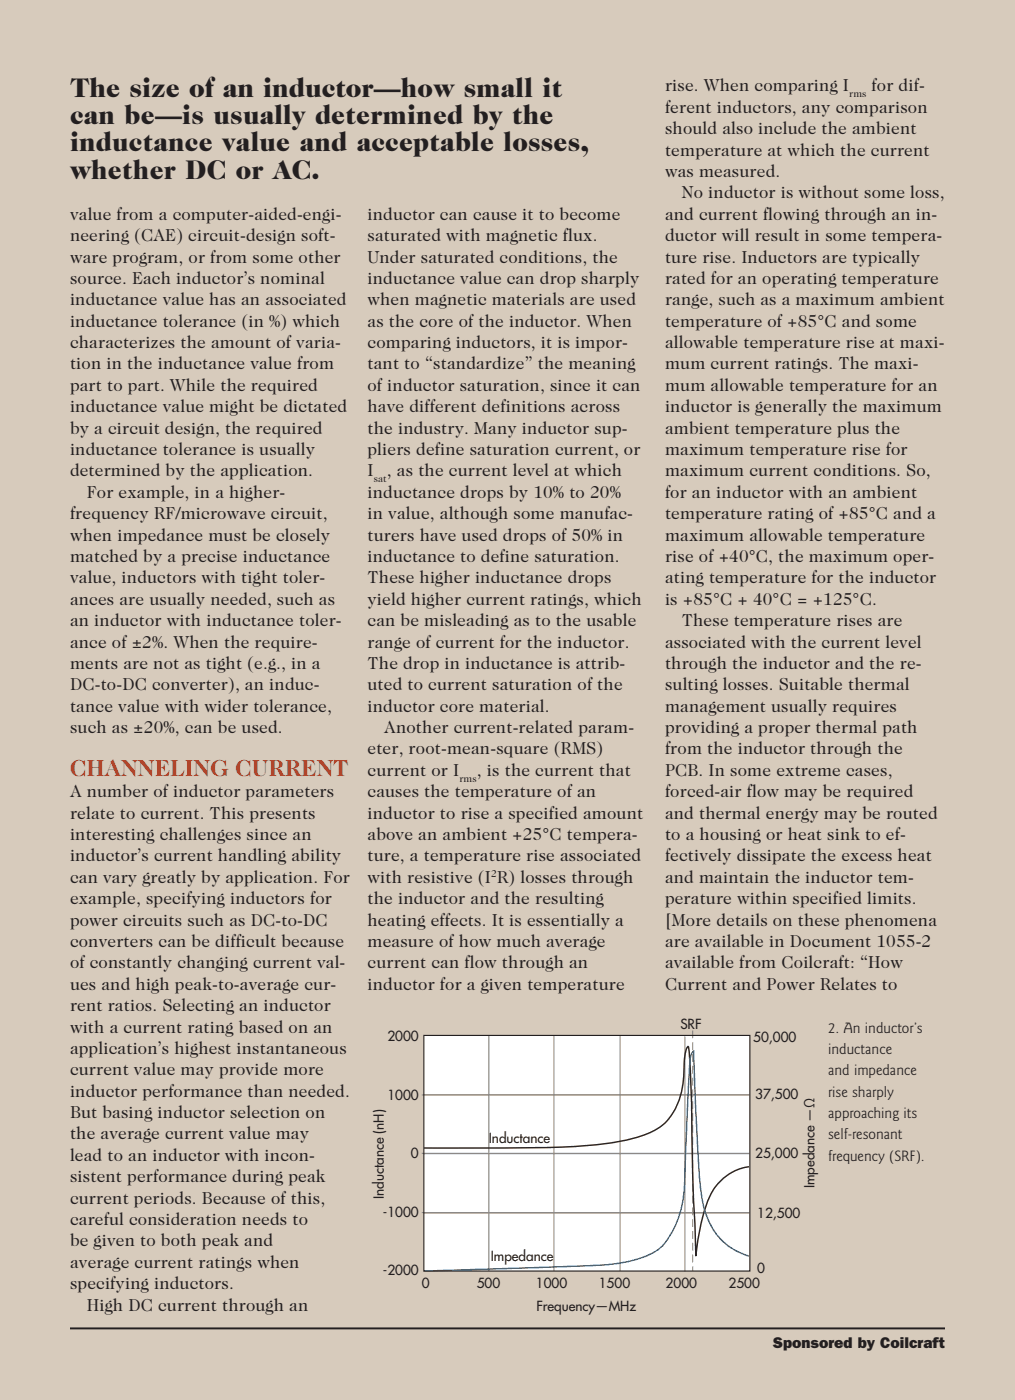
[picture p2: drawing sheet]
<svg xmlns="http://www.w3.org/2000/svg" width="184mm" height="254mm" viewBox="0 0 184 254" stroke-linecap="round" stroke-linejoin="round" font-family="sans-serif">
<defs><g id="words">
<g font-size="4.9" fill="#231f20">
<text x="12.7" y="17.6">The size of an inductor—how small it</text>
<text x="12.7" y="22.5">can be—is usually determined by the</text>
<text x="12.7" y="27.4">inductance value and acceptable losses,</text>
<text x="12.7" y="32.4">whether DC or AC.</text>
</g>
<text font-size="4.2" fill="#bd4529" x="12.7" y="140.8">CHANNELING CURRENT</text>
<g font-size="3.2" fill="#231f20">
<text x="120.6" y="16.6">rise. When comparing I</text>
<text x="158.1" y="16.6">for dif-</text>
<text x="120.6" y="20.5">ferent inductors, any comparison</text>
<text x="120.6" y="24.3">should also include the ambient</text>
<text x="120.6" y="28.2">temperature at which the current</text>
<text x="120.6" y="32.1">was measured.</text>
<text x="123.7" y="36">No inductor is without some loss,</text>
<text x="12.7" y="39.9">value from a computer-aided-engi-</text>
<text x="66.7" y="39.9">inductor can cause it to become</text>
<text x="120.6" y="39.9">and current flowing through an in-</text>
<text x="12.7" y="43.7">neering (CAE) circuit-design soft-</text>
<text x="12.7" y="47.6">ware program, or from some other</text>
<text x="66.7" y="43.7">saturated with magnetic flux.</text>
<text x="66.7" y="47.6">Under saturated conditions, the</text>
<text x="120.6" y="43.7">ductor will result in some tempera-</text>
<text x="120.6" y="47.6">ture rise. Inductors are typically</text>
<text x="12.7" y="51.5">source. Each inductor’s nominal</text>
<text x="66.7" y="51.5">inductance value can drop sharply</text>
<text x="120.6" y="51.5">rated for an operating temperature</text>
<text x="12.7" y="55.4">inductance value has an associated</text>
<text x="12.7" y="59.3">inductance tolerance (in %) which</text>
<text x="66.7" y="55.4">when magnetic materials are used</text>
<text x="66.7" y="59.3">as the core of the inductor. When</text>
<text x="120.6" y="55.4">range, such as a maximum ambient</text>
<text x="120.6" y="59.3">temperature of +85°C and some</text>
<text x="12.7" y="63.1">characterizes the amount of varia-</text>
<text x="66.7" y="63.1">comparing inductors, it is impor-</text>
<text x="120.6" y="63.1">allowable temperature rise at maxi-</text>
<text x="12.7" y="67">tion in the inductance value from</text>
<text x="12.7" y="70.9">part to part. While the required</text>
<text x="66.7" y="67">tant to “standardize” the meaning</text>
<text x="66.7" y="70.9">of inductor saturation, since it can</text>
<text x="120.6" y="67">mum current ratings. The maxi-</text>
<text x="120.6" y="70.9">mum allowable temperature for an</text>
<text x="12.7" y="74.8">inductance value might be dictated</text>
<text x="66.7" y="74.8">have different definitions across</text>
<text x="120.6" y="74.8">inductor is generally the maximum</text>
<text x="12.7" y="78.7">by a circuit design, the required</text>
<text x="12.7" y="82.5">inductance tolerance is usually</text>
<text x="66.7" y="78.7">the industry. Many inductor sup-</text>
<text x="66.7" y="82.5">pliers define saturation current, or</text>
<text x="120.6" y="78.7">ambient temperature plus the</text>
<text x="120.6" y="82.5">maximum temperature rise for</text>
<text x="12.7" y="86.4">determined by the application.</text>
<text x="66.7" y="86.4">I</text>
<text x="70.2" y="86.4">, as the current level at which</text>
<text x="120.6" y="86.4">maximum current conditions. So,</text>
<text x="12.7" y="94.2">frequency RF/microwave circuit,</text>
<text x="15.7" y="90.3">For example, in a higher-</text>
<text x="66.7" y="90.3">inductance drops by 10% to 20%</text>
<text x="66.7" y="94.2">in value, although some manufac-</text>
<text x="120.6" y="90.3">for an inductor with an ambient</text>
<text x="120.6" y="94.2">temperature rating of +85°C and a</text>
<text x="12.7" y="98.1">when impedance must be closely</text>
<text x="12.7" y="102">matched by a precise inductance</text>
<text x="66.7" y="98.1">turers have used drops of 50% in</text>
<text x="66.7" y="102">inductance to define saturation.</text>
<text x="120.6" y="98.1">maximum allowable temperature</text>
<text x="120.6" y="102">rise of +40°C, the maximum oper-</text>
<text x="12.7" y="105.8">value, inductors with tight toler-</text>
<text x="66.7" y="105.8">These higher inductance drops</text>
<text x="120.6" y="105.8">ating temperature for the inductor</text>
<text x="12.7" y="109.7">ances are usually needed, such as</text>
<text x="12.7" y="113.6">an inductor with inductance toler-</text>
<text x="66.7" y="109.7">yield higher current ratings, which</text>
<text x="66.7" y="113.6">can be misleading as to the usable</text>
<text x="120.6" y="109.7">is +85°C + 40°C = +125°C.</text>
<text x="123.7" y="113.6">These temperature rises are</text>
<text x="12.7" y="117.5">ance of ±2%. When the require-</text>
<text x="66.7" y="117.5">range of current for the inductor.</text>
<text x="120.6" y="117.5">associated with the current level</text>
<text x="12.7" y="121.4">ments are not as tight (e.g., in a</text>
<text x="12.7" y="125.2">DC-to-DC converter), an induc-</text>
<text x="66.7" y="121.4">The drop in inductance is attrib-</text>
<text x="66.7" y="125.2">uted to current saturation of the</text>
<text x="120.6" y="121.4">through the inductor and the re-</text>
<text x="120.6" y="125.2">sulting losses. Suitable thermal</text>
<text x="12.7" y="129.1">tance value with wider tolerance,</text>
<text x="66.7" y="129.1">inductor core material.</text>
<text x="120.6" y="129.1">management usually requires</text>
<text x="12.7" y="133">such as ±20%, can be used.</text>
<text x="66.7" y="136.9">eter, root-mean-square (RMS)</text>
<text x="69.7" y="133">Another current-related param-</text>
<text x="120.6" y="133">providing a proper thermal path</text>
<text x="120.6" y="136.9">from the inductor through the</text>
<text x="66.7" y="140.8">current or I</text>
<text x="86.5" y="140.8">, is the current that</text>
<text x="120.6" y="140.8">PCB. In some extreme cases,</text>
<text x="12.7" y="144.6">A number of inductor parameters</text>
<text x="12.7" y="148.5">relate to current. This presents</text>
<text x="66.7" y="144.6">causes the temperature of an</text>
<text x="66.7" y="148.5">inductor to rise a specified amount</text>
<text x="120.6" y="144.6">forced-air flow may be required</text>
<text x="120.6" y="148.5">and thermal energy may be routed</text>
<text x="12.7" y="152.4">interesting challenges since an</text>
<text x="66.7" y="152.4">above an ambient +25°C tempera-</text>
<text x="120.6" y="152.4">to a housing or heat sink to ef-</text>
<text x="12.7" y="156.3">inductor’s current handling ability</text>
<text x="12.7" y="160.2">can vary greatly by application. For</text>
<text x="66.7" y="156.3">ture, a temperature rise associated</text>
<text x="66.7" y="160.2">with resistive (I R) losses through</text>
<text x="120.6" y="156.3">fectively dissipate the excess heat</text>
<text x="120.6" y="160.2">and maintain the inductor tem-</text>
<text x="12.7" y="164">example, specifying inductors for</text>
<text x="12.7" y="167.9">power circuits such as DC-to-DC</text>
<text x="66.7" y="164">the inductor and the resulting</text>
<text x="66.7" y="167.9">heating effects. It is essentially a</text>
<text x="120.6" y="164">perature within specified limits.</text>
<text x="120.6" y="167.9">[More details on these phenomena</text>
<text x="12.7" y="171.8">converters can be difficult because</text>
<text x="66.7" y="171.8">measure of how much average</text>
<text x="120.6" y="171.8">are available in Document 1055-2</text>
<text x="12.7" y="175.7">of constantly changing current val-</text>
<text x="12.7" y="179.6">ues and high peak-to-average cur-</text>
<text x="66.7" y="175.7">current can flow through an</text>
<text x="66.7" y="179.6">inductor for a given temperature</text>
<text x="120.6" y="175.7">available from Coilcraft: “How</text>
<text x="120.6" y="179.6">Current and Power Relates to</text>
<text x="12.7" y="183.4">rent ratios. Selecting an inductor</text>
<text x="12.7" y="187.3">with a current rating based on an</text>
<text x="12.7" y="191.2">application’s highest instantaneous</text>
<text x="12.7" y="195.1">current value may provide more</text>
<text x="12.7" y="199">inductor performance than needed.</text>
<text x="12.7" y="202.8">But basing inductor selection on</text>
<text x="12.7" y="206.7">the average current value may</text>
<text x="12.7" y="210.6">lead to an inductor with incon-</text>
<text x="12.7" y="214.5">sistent performance during peak</text>
<text x="12.7" y="218.4">current periods. Because of this,</text>
<text x="12.7" y="222.2">careful consideration needs to</text>
<text x="12.7" y="226.1">be given to both peak and</text>
<text x="12.7" y="230">average current ratings when</text>
<text x="12.7" y="233.9">specifying inductors.</text>
<text x="15.7" y="237.8">High DC current through an</text>
</g>
<g font-size="2.8" fill="#231f20">
<text x="150.2" y="187.3">2. An inductor’s</text>
<text x="150.2" y="191.2">inductance</text>
<text x="150.2" y="195.1">and impedance</text>
<text x="150.2" y="199">rise sharply</text>
<text x="150.2" y="202.8">approaching its</text>
<text x="150.2" y="206.7">self-resonant</text>
<text x="150.2" y="210.6">frequency (SRF).</text>
<text x="140.2" y="244.6">Sponsored by Coilcraft</text>
</g>
<g font-size="2.5" fill="#231f20">
<text x="70.3" y="189">2000</text>
<text x="123.4" y="186.7">SRF</text>
<text x="136.7" y="189">50,000</text>
<text x="70.3" y="199.5">1000</text>
<text x="137" y="199.4">37,500</text>
<text x="88.7" y="207.3">Inductance</text>
<text x="74.6" y="210.1">0</text>
<text x="137" y="210.1">25,000</text>
<text x="147.8" y="215.6" transform="rotate(-90 147.8 215.6)">Impedance —Ω</text>
<text x="69.5" y="220.7">-1000</text>
<text x="69.6" y="217.5" transform="rotate(-90 69.6 217.5)">Inductance (nH)</text>
<text x="137.4" y="221.1">12,500</text>
<text x="69.5" y="231.3">-2000</text>
<text x="76.5" y="233.8">0</text>
<text x="86.5" y="233.8">500</text>
<text x="89" y="228.8">Impedance</text>
<text x="97.2" y="233.8">1000</text>
<text x="108.6" y="233.8">1500</text>
<text x="120.8" y="233.8">2000</text>
<text x="132.2" y="233.8">2500</text>
<text x="137.4" y="230.9">0</text>
<text x="97.3" y="237.9">Frequency—MHz</text>
</g>
<g font-size="1.9" fill="#231f20">
<text x="154.1" y="17.6">rms</text>
<text x="67.8" y="87.5">sat</text>
<text x="83.3" y="141.8">rms</text>
<text x="89.1" y="159.1">2</text>
</g>
</g></defs>
<path d="M0 0h184.1v254h-184.1z" fill="#d7cbbc"/>
<path d="M12.7 241h158.7" fill="none" stroke="#231f20" stroke-width=".35"/>
<path d="M76.9 187.9h59.1v42.7h-59.1z" fill="#fff"/>
<path d="M76.5 198.7h59.5M76.8 198.6h59.1M88.7 187.9v42.7M100.5 187.9v42.7M112.5 187.9v42.7M124.3 188v42.7M76.5 209.2h59.5M76.8 209.3h59.1M76.5 220h59.5M76.8 220.1h59.1" fill="none" stroke="#808285" stroke-width=".18"/>
<path d="M125.7 187v43.6" fill="none" stroke="#808285" stroke-width=".18" stroke-dasharray="1.4 .7" stroke-linecap="butt"/>
<path d="M76.9 208.3h.3a646.1 646.1 0 0 0 27.4-.3 46.9 46.9 0 0 0 12.1-2 10.4 10.4 0 0 0 7.2-9.2l.1-1a24.3 24.3 0 0 1 .5-5.5l.4-.4a135.8 135.8 0 0 1 .6 14.6l.2 10.1 .5 13.3a38.3 38.3 0 0 1 2.8-11.4 9 9 0 0 1 6.9-4.8" fill="none" stroke="#3a2111" stroke-width=".26"/>
<path d="M135.9 227.9a11.7 11.7 0 0 1-8.2-9 93.9 93.9 0 0 1-1.3-14.3l-.6-13.9-.2 .2a3.4 3.4 0 0 0-.5 1.9l-.9 20.5a18.3 18.3 0 0 1-4.2 12.9 15.4 15.4 0 0 1-7.9 3l-3 .3-4.4 .2-27.8 .9" fill="none" stroke="#1074bc" stroke-width=".26"/>
<path d="M76.9 187.9h59.1v42.7h-59.1z" fill="none" stroke="#231f20" stroke-width=".21"/>
<use href="#words"/>
</svg>
